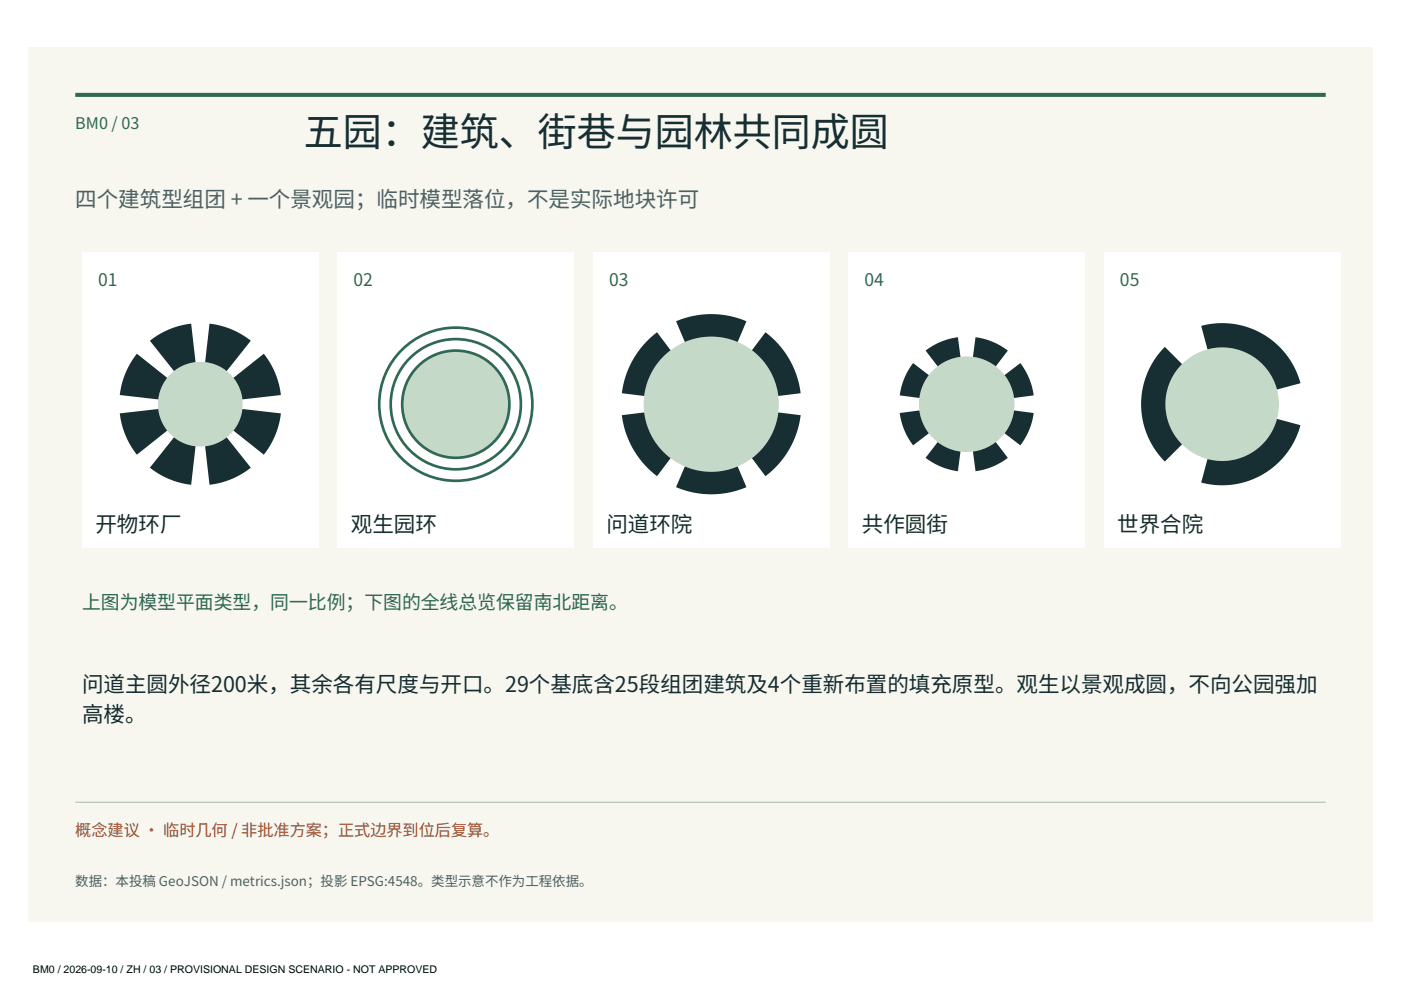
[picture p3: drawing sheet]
<svg xmlns="http://www.w3.org/2000/svg" width="420mm" height="297mm" viewBox="0 0 420 297" stroke-linecap="round" stroke-linejoin="round" font-family="sans-serif">
<defs><g id="words">
<text font-size="11.7" fill="#172e32" x="91.1" y="43.8">五园：建筑、街巷与园林共同成圆</text>
<text font-size="6.4" fill="#4d6264" x="22.6" y="61.9">四个建筑型组团 + 一个景观园；临时模型落位，不是实际地块许可</text>
<g font-size="6.4" fill="#172e32">
<text x="28.6" y="159.4">开物环厂</text>
<text x="105.2" y="159.4">观生园环</text>
<text x="181.8" y="159.4">问道环院</text>
<text x="258.4" y="159.4">共作圆街</text>
<text x="335" y="159.4">世界合院</text>
<text x="24.6" y="207.4">问道主圆外径200米，其余各有尺度与开口。29个基底含25段组团建筑及4个重新布置的填充原型。观生以景观成圆，不向公园强加</text>
<text x="24.6" y="216.3">高楼。</text>
</g>
<text font-size="5.6" fill="#2e6a53" x="24.6" y="182.4">上图为模型平面类型，同一比例；下图的全线总览保留南北距离。</text>
<g font-size="5.2" fill="#2e6a53">
<text x="29.4" y="85.7">01</text>
<text x="106" y="85.7">02</text>
<text x="182.6" y="85.7">03</text>
<text x="259.2" y="85.7">04</text>
<text x="335.8" y="85.7">05</text>
</g>
<text font-size="4.8" fill="#2e6a53" x="22.6" y="38.5">BM0 / 03</text>
<text font-size="4.8" fill="#a84d2b" x="22.6" y="250.5">概念建议 · 临时几何 / 非批准方案；正式边界到位后复算。</text>
<text font-size="4" fill="#4d6264" x="22.6" y="265.4">数据：本投稿 GeoJSON / metrics.json；投影 EPSG:4548。类型示意不作为工程依据。</text>
<text font-size="3.2" x="9.9" y="291.7">BM0 / 2026-09-10 / ZH / 03 / PROVISIONAL DESIGN SCENARIO - NOT APPROVED</text>
</g></defs>
<path d="M8.5 14.3h403v262h-403z" fill-rule="evenodd" fill="#f7f7ef"/>
<path d="M22.6 28.4h374.8" fill="none" stroke="#2e6a53" stroke-width="1.2" stroke-linecap="butt"/>
<path d="M22.6 240.4h374.8" fill="none" stroke="#bcc8c1" stroke-width=".4"/>
<path d="M24.6 75.6h70.9v88.7h-70.9z" fill-rule="evenodd" fill="#fff"/>
<circle cx="60.1" cy="121.1" r="12.7" fill="#c5d9c9"/>
<g fill="#172e32">
<path d="M70 113.2l9.1-7.2 1.9 2.8 1.5 3 1.1 3.3 .6 3.3-11.5 1.3-.9-3.4z" fill-rule="evenodd"/>
<path d="M62.8 97l3.3 .6 3.3 1.1 3 1.5 2.8 1.9-7.2 9.1-3.1-1.8-3.4-.9z" fill-rule="evenodd"/>
<path d="M44.9 102.1l2.8-1.9 3.1-1.5 3.2-1.1 3.3-.6 1.3 11.5-3.4 .9-3 1.8z" fill-rule="evenodd"/>
<path d="M41 106l9.1 7.2-1.8 3.1-.9 3.4-11.5-1.3 .6-3.3 1.1-3.3 1.5-3z" fill-rule="evenodd"/>
<path d="M35.9 123.9l11.5-1.3 .9 3.4 1.8 3-9.1 7.3-1.9-2.8-1.5-3.1-1.1-3.2z" fill-rule="evenodd"/>
<path d="M52.2 131.1l3 1.8 3.4 .9-1.3 11.5-3.3-.6-3.2-1.1-3.1-1.5-2.8-1.9z" fill-rule="evenodd"/>
<path d="M61.5 133.8l3.4-.9 3.1-1.8 7.2 9.1-2.8 1.9-3 1.5-3.3 1.1-3.3 .6z" fill-rule="evenodd"/>
<path d="M72.7 122.6l11.5 1.3-.6 3.3-1.1 3.2-1.5 3.1-1.9 2.8-9.1-7.3 1.8-3z" fill-rule="evenodd"/>
</g>
<path d="M101.2 75.6h70.9v88.7h-70.9z" fill-rule="evenodd" fill="#fff"/>
<circle cx="136.6" cy="121.1" r="16.2" fill="#c5d9c9"/>
<g fill="none" stroke="#2e6a53" stroke-width=".81" stroke-linecap="butt">
<circle cx="136.6" cy="121.1" r="23"/>
<circle cx="136.6" cy="121.1" r="19.5"/>
<circle cx="136.6" cy="121.1" r="16.1"/>
</g>
<path d="M177.8 75.6h70.9v88.7h-70.9z" fill-rule="evenodd" fill="#fff"/>
<circle cx="213.2" cy="121.1" r="20.3" fill="#c5d9c9"/>
<g fill="#172e32">
<path d="M229.5 99.6a27 27 0 0 1 10.5 18.3l-6.7 .8-.9-4-1.6-3.7-2.4-3.3-3-2.7z" fill-rule="evenodd"/>
<path d="M202.7 96.3a27 27 0 0 1 21.1 0l-2.7 6.2-3.8-1.2-4.1-.4-4 .4-3.9 1.2z" fill-rule="evenodd"/>
<path d="M194.2 101.9l2.8-2.3 4 5.4-2.9 2.7-2.4 3.3-1.7 3.7-.9 4-6.7-.8a27 27 0 0 1 7.8-16z" fill-rule="evenodd"/>
<path d="M186.4 124.4l6.7-.8 .9 4 1.7 3.7 2.4 3.3 2.9 2.7-4 5.4a27 27 0 0 1-10.6-18.3z" fill-rule="evenodd"/>
<path d="M205.3 139.8l3.9 1.2 4 .4 4.1-.4 3.8-1.2 2.7 6.2a27 27 0 0 1-21.1 0z" fill-rule="evenodd"/>
<path d="M233.3 123.6l6.7 .8a27 27 0 0 1-10.5 18.3l-4.1-5.4 3-2.7 2.4-3.3 1.6-3.7z" fill-rule="evenodd"/>
</g>
<path d="M254.3 75.6h71v88.7h-71z" fill-rule="evenodd" fill="#fff"/>
<circle cx="289.8" cy="121.1" r="14.3" fill="#c5d9c9"/>
<g fill="#172e32">
<path d="M301.2 112.4l4.7-3.6 1.4 2.2 1.2 2.4 .9 2.5 .5 2.6-5.9 .8-1-3.6z" fill-rule="evenodd"/>
<path d="M292.5 101.1l2.5 .5 2.6 .8 2.3 1.2 2.2 1.5-3.6 4.7-3.2-1.9-3.6-.9z" fill-rule="evenodd"/>
<path d="M277.5 105.1l2.2-1.5 2.4-1.2 2.5-.8 2.6-.5 .7 5.9-3.6 .9-3.2 1.9z" fill-rule="evenodd"/>
<path d="M273.7 108.8l4.8 3.6-1.9 3.3-1 3.6-5.9-.8 .5-2.6 .9-2.5 1.2-2.4z" fill-rule="evenodd"/>
<path d="M269.7 123.8l5.9-.8 1 3.6 1.9 3.3-4.8 3.6-1.4-2.2-1.2-2.4-.9-2.5z" fill-rule="evenodd"/>
<path d="M281.1 132.5l3.2 1.9 3.6 .9-.7 5.9-2.6-.5-2.5-.8-2.4-1.2-2.2-1.5z" fill-rule="evenodd"/>
<path d="M291.7 135.3l3.6-.9 3.2-1.9 3.6 4.7-2.2 1.5-2.3 1.2-2.6 .8-2.5 .5z" fill-rule="evenodd"/>
<path d="M304 123l5.9 .8-.5 2.6-.9 2.5-1.2 2.4-1.4 2.2-4.7-3.6 1.8-3.3z" fill-rule="evenodd"/>
</g>
<path d="M330.9 75.6h71v88.7h-71z" fill-rule="evenodd" fill="#fff"/>
<circle cx="366.4" cy="121.1" r="17" fill="#c5d9c9"/>
<g fill="#172e32">
<path d="M360.1 97.7a24.3 24.3 0 0 1 29.8 17.2l-7.1 1.8a17 17 0 0 0-20.8-12z" fill-rule="evenodd"/>
<path d="M349.2 104l5.2 5.1a17 17 0 0 0 0 24.1l-5.2 5.1a24.3 24.3 0 0 1 0-34.3z" fill-rule="evenodd"/>
<path d="M362 137.6a17 17 0 0 0 20.8-12.1l7.1 1.9a24.3 24.3 0 0 1-29.8 17.2z" fill-rule="evenodd"/>
</g>
<use href="#words"/>
</svg>
